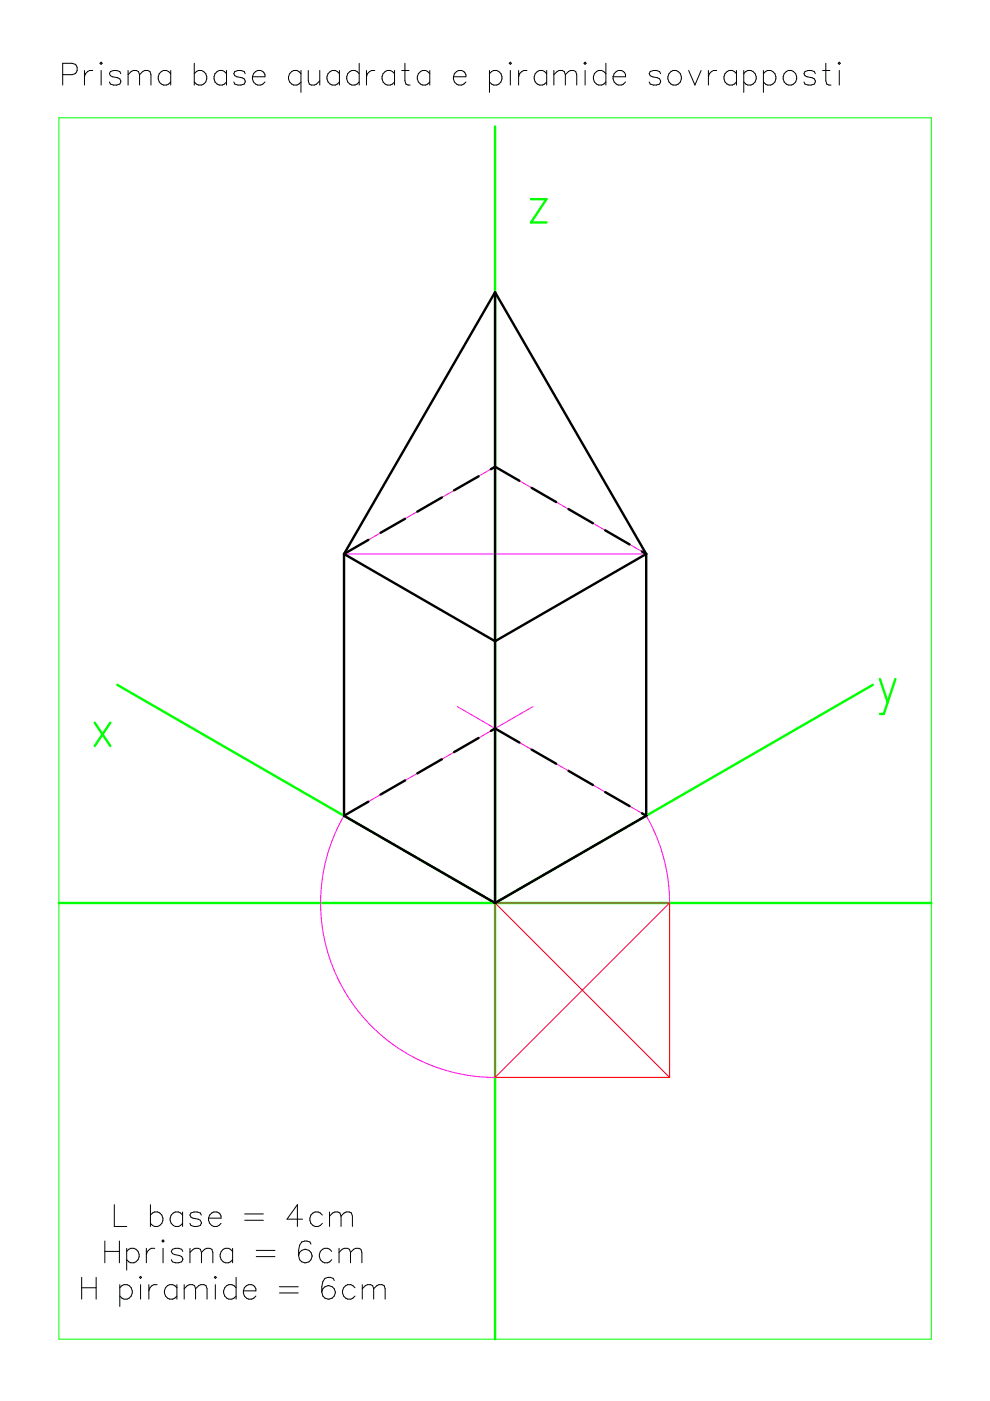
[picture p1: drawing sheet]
<svg xmlns="http://www.w3.org/2000/svg" width="210mm" height="297mm" viewBox="0 0 210 297" stroke-linecap="round" stroke-linejoin="round" font-family="sans-serif">
<path d="M12.5 25h185v258.9h-185z" fill="none" stroke="#0f0" stroke-width=".21"/>
<path d="M105 26.8v257.1M112.6 42.2h3.3l-3.3 5h3.3M20.1 153.2l3.3 5M23.4 153.2l-3.3 5M24.9 145.2l80.1 46.3 80.1-46.3M186.6 144l1.6 4.9M189.8 144l-2.4 7.4h-.8M12.5 191.5h185" fill="none" stroke="#0f0" stroke-width=".51"/>
<path d="M105 191.5h37M105 191.5v36.9M105 191.5l37 36.9M142 191.5v36.9M142 191.5l-37 36.9M105 228.4h37" fill="none" stroke="#f00" stroke-width=".21"/>
<g fill="none" stroke="#000" stroke-width=".21">
<path d="M13.3 15.8h2a1.21 1.21 0 0 0 1.1-1.2 1.21 1.21 0 0 0-1.1-1.2h-2v4.6M17.9 14.9v3.1M19.7 14.9a1.5 1.5 0 0 0-1.8 1.4M21.4 13.2l.3 .2-.3 .2-.2-.2zM21.4 14.9v3.1M25.6 15.6l-.2-.4-.7-.3h-.6l-.7 .3-.2 .4 .2 .4 2 .7 .2 .7-.2 .4-.7 .2h-.6l-.7-.2-.2-.4M27.2 15.8l1.1-.9h.6l.5 .3 .2 .6M27.2 14.9v3.1M29.6 15.8l1.1-.9h.6l.5 .3 .2 .6v2.2M29.6 15.8v2.2M36.2 15.6a1.53 1.53 0 0 0-2.7 .4 1.53 1.53 0 0 0 1.8 2l.9-.6M36.2 14.9v3.1"/>
<path d="M41.2 15.6a1.53 1.53 0 0 1 2.6 .4 1.53 1.53 0 0 1-1.7 2l-.9-.6M41.2 13.4v4.6M48 15.6a1.53 1.53 0 0 0-2.6 .4 1.53 1.53 0 0 0 1.7 2l.9-.6M48 14.9v3.1M52 15.6l-.2-.4-.7-.3h-.7l-.6 .3-.2 .4 .2 .4 2 .7 .2 .7-.2 .4-.7 .2-1.3-.2-.2-.4M53.5 16.3a1.46 1.46 0 0 0 .9 1.6 1.46 1.46 0 0 0 1.8-.5M53.7 15.6a1.28 1.28 0 0 1 1.5-.7 1.28 1.28 0 0 1 1 1.4h-2.7zM63.8 15.6a1.51 1.51 0 0 0-2.3-.1 1.51 1.51 0 0 0 .3 2.3 1.36 1.36 0 0 0 2-.4M63.8 14.9v4.7M65.4 14.9v2.2l.2 .7 .4 .2h.7l1.1-.9M67.8 14.9v3.1M72 15.6a1.51 1.51 0 0 0-2.4-.1 1.51 1.51 0 0 0 .4 2.3 1.36 1.36 0 0 0 2-.4"/>
<path d="M72 14.9v3.1M76.2 15.6a1.53 1.53 0 0 0-2.7 .4 1.53 1.53 0 0 0 1.8 2l.9-.6M76.2 13.4v4.6M77.7 14.9v3.1M79.5 14.9a1.5 1.5 0 0 0-1.8 1.4M83.7 15.6a1.53 1.53 0 0 0-2.7 .4 1.53 1.53 0 0 0 1.8 2l.9-.6M83.7 14.9v3.1M85.2 14.9h1.5M85.9 13.4v3.7l.2 .7 .9 .2M91.1 15.6a1.51 1.51 0 0 0-2.3-.1 1.51 1.51 0 0 0 .4 2.3 1.36 1.36 0 0 0 1.9-.4M91.1 14.9v3.1M96.1 16.3a1.46 1.46 0 0 0 .9 1.6 1.46 1.46 0 0 0 1.8-.5"/>
<path d="M96.8 15.2a1.23 1.23 0 0 1 1.4-.1 1.23 1.23 0 0 1 .6 1.2h-2.7l.3-.7zM103.8 15.6a1.53 1.53 0 0 1 2.6 .4 1.53 1.53 0 0 1-1.7 2l-.9-.6M103.8 14.9v4.7M108.2 13.2l.2 .2-.2 .2-.2-.2zM108.2 14.9v3.1M110 14.9v3.1M111.7 14.9a1.5 1.5 0 0 0-1.7 1.4M115.9 15.6a1.53 1.53 0 0 0-2.6 .4 1.53 1.53 0 0 0 1.7 2l.9-.6M115.9 14.9v3.1M117.4 15.8l1.1-.9h.7l.4 .3 .3 .6M117.4 14.9v3.1M119.9 15.8l1.1-.9h.6l.5 .3 .2 .6v2.2"/>
<path d="M119.9 15.8v2.2M123.8 13.4l.3-.2 .2 .2-.2 .2zM124.1 14.9v3.1M128.5 15.6a1.53 1.53 0 0 0-2.7 .4 1.53 1.53 0 0 0 1.8 2l.9-.6M128.5 13.4v4.6M130 16.3a1.46 1.46 0 0 0 .9 1.6 1.46 1.46 0 0 0 1.7-.5M130.2 15.6a1.27 1.27 0 0 1 1.5-.7 1.27 1.27 0 0 1 .9 1.4h-2.6zM140.1 15.6l-.3-.4-.6-.3h-.7l-.6 .3-.3 .4 .3 .4 1.9 .7 .3 .7-.3 .4-.6 .2-1.3-.2-.3-.4M142.3 15.2a1.54 1.54 0 0 1 2.1 .8 1.54 1.54 0 0 1-1 2 1.57 1.57 0 0 1-1.7-1 1.57 1.57 0 0 1 .6-1.8zM146 14.9l1.3 3.1 1.4-3.1M150.2 14.9v3.1M152 14.9a1.5 1.5 0 0 0-1.8 1.4"/>
<path d="M156.1 15.6a1.53 1.53 0 0 0-2.6 .4 1.53 1.53 0 0 0 1.8 2l.8-.6M156.1 14.9v3.1M157.7 15.6a1.51 1.51 0 0 1 2.4-.1 1.51 1.51 0 0 1-.4 2.3 1.36 1.36 0 0 1-2-.4M157.7 14.9v4.7M161.9 15.6a1.53 1.53 0 0 1 2.6 .4 1.53 1.53 0 0 1-1.7 2l-.9-.6M161.9 14.9v4.7M166.3 15.6a1.53 1.53 0 0 1 2.6 .4 1.53 1.53 0 0 1-1.7 2 1.6 1.6 0 0 1-.9-2.4zM172.9 15.6l-.2-.4-.7-.3h-.7l-.6 .3-.2 .4 .2 .4 2 .7 .2 .7-.2 .4-.7 .2-1.3-.2-.2-.4M174.4 14.9h1.6M175.1 13.4v3.7l.2 .7 .9 .2M177.9 13.2l.3 .2-.3 .2-.2-.2zM177.9 14.9v3.1"/>
<path d="M24.2 255.4v4.6h2.7M31.9 257.6a1.52 1.52 0 0 1 2.6 .4 1.52 1.52 0 0 1-1.7 2l-.9-.6M31.9 255.4v4.6M38.7 257.6a1.52 1.52 0 0 0-2.6 .4 1.52 1.52 0 0 0 1.7 2l.9-.6M38.7 257v3M42.7 257.6l-.2-.4-.7-.2-1.3 .2-.2 .4 .2 .5 2 .6 .2 .5-.2 .6-1.4 .2-.6-.2-.2-.4M44.2 258.3a1.46 1.46 0 0 0 .9 1.6 1.46 1.46 0 0 0 1.8-.5M44.4 257.6a1.27 1.27 0 0 1 1.5-.7 1.27 1.27 0 0 1 1 1.4h-2.7zM51.9 257.4h3.9M51.9 258.7h3.9M64.2 258.5h-3.3l2.2-3.1v4.6M68.3 257.6a1.53 1.53 0 0 0-2.6 .4 1.53 1.53 0 0 0 1.8 2l.8-.6"/>
<path d="M69.9 257.8l1.1-.8h.6l.5 .2 .2 .6M69.9 257v3M72.3 257.8l.7-.6 .4-.2h.7l.4 .2 .2 .6v2.2M72.3 257.8v2.2M17.3 270.8v4.6M17.3 273h3.1M20.4 270.8v4.6M22.2 263.1v4.6M22.2 265.3h3.1M25.3 263.1v4.6M25.4 272.4v4.6M25.4 273a1.52 1.52 0 0 1 2.6 .4 1.52 1.52 0 0 1-1.7 2l-.9-.6"/>
<path d="M26.9 264.7v4.6M26.9 265.3a1.52 1.52 0 0 1 2.6 .4 1.52 1.52 0 0 1-1.8 2l-.8-.6M29.8 270.6l.2 .2-.2 .2-.2-.2zM29.8 272.4v3M31 264.7v3M31.6 272.4v3M32.8 264.7a1.5 1.5 0 0 0-1.8 1.3M33.3 272.4a1.47 1.47 0 0 0-1.7 1.3M34.6 264.7v3M34.6 262.9l.2 .2-.2 .2-.2-.2zM37.5 273a1.52 1.52 0 0 0-2.6 .4 1.52 1.52 0 0 0 1.7 2l.9-.6M37.5 272.4v3"/>
<path d="M38.8 265.3l-.3-.4-.6-.2-1.3 .2-.3 .4 .3 .5 1.9 .6 .3 .7-.3 .4-.6 .2-1.3-.2-.3-.4M39.1 273.2l.6-.6 .5-.2h.6l.5 .2 .2 .6M39.1 272.4v3M40.3 265.5l1.1-.8h.7l.4 .2 .2 .6M40.3 264.7v3M41.5 273.2l1.1-.8h.6l.5 .2 .2 .6v2.2M41.5 273.2v2.2M42.7 265.5l.7-.6 .4-.2h.7l.4 .2 .2 .6v2.2M42.7 265.5v2.2M45.7 270.6l.2 .2-.2 .2-.3-.2zM45.7 272.4v3M49.3 265.3a1.52 1.52 0 0 0-2.6 .4 1.52 1.52 0 0 0 1.7 2l.9-.6"/>
<path d="M49.3 264.7v3M50.1 273a1.52 1.52 0 0 0-2.7 .4 1.52 1.52 0 0 0 1.8 2l.9-.6M50.1 270.8v4.6M51.6 273.7a1.46 1.46 0 0 0 .9 1.6 1.46 1.46 0 0 0 1.8-.5M51.8 273a1.28 1.28 0 0 1 1.5-.6 1.28 1.28 0 0 1 1 1.3h-2.7zM54.3 265.1h4M54.3 266.4h4M59.2 272.8h4M59.2 274.1h4M65.9 263.8l-.2-.5a1.51 1.51 0 0 0-2.2 .7l-.2 2.2M70.3 265.3a1.52 1.52 0 0 0-2.6 .4 1.52 1.52 0 0 0 1.8 2l.8-.6M70.9 271.5l-.2-.5a1.51 1.51 0 0 0-2.2 .7l-.3 1.1v1.1"/>
<path d="M71.9 265.5l.6-.6 .5-.2h.7l.4 .2 .2 .6M71.9 264.7v3M74.3 265.5l.7-.6 .4-.2h.7l.4 .2 .2 .6v2.2M74.3 265.5v2.2M75.3 273a1.52 1.52 0 0 0-2.7 .4 1.52 1.52 0 0 0 1.8 2l.9-.6M76.8 273.2l.7-.6 .4-.2h.7l.4 .2 .2 .6M76.8 272.4v3M79.2 273.2l1.1-.8h.7l.4 .2 .3 .6v2.2M79.2 273.2v2.2"/>
<circle cx="64.7" cy="266.3" r="1.43"/>
<circle cx="69.6" cy="274" r="1.43"/>
</g>
<path d="M105 62v129.5M105 62l-32.1 55.5M105 62l32 55.5M72.9 117.5v55.5M72.9 117.5l32.1 18.5 32-18.5M72.9 117.5l32.1-18.5 32 18.5M72.9 117.5h64.1M137 117.5v55.5M97 149.8l40 23.2M113 149.8l-40.1 23.2M72.9 173l-2 4-1.6 4.5-.9 4.4-.4 4.4 .2 5.3 1 5.3 1.6 4.8 2.1 4.2 2.5 3.8 2.8 3.3 4 3.6 4.1 2.8 4.3 2.1 4.7 1.7 4.6 .9 5.1 .3M137 173l2.3 4.7 1.5 4.4 .9 4.6 .3 4.8" fill="none" stroke="#f0f" stroke-width=".21"/>
<g fill="none" stroke="#000" stroke-width=".51">
<path d="M105 62l-32.1 55.5M105 62l32 55.5M105 62v129.5M104.1 99.5l.9-.5 5.1 2.9M72.9 117.5l32.1 18.5 32-18.5M72.9 117.5v55.5M78.1 114.5l-5.2 3M85.9 110l-5.2 3M93.7 105.5l-5.2 3M101.5 101l-5.2 3M112.7 103.4l5.2 3M120.5 107.9l5.2 3"/>
<path d="M128.3 112.4l5.2 3M136.1 116.9l.9 .6M137 117.5v55.5M101.5 156.5l-5.2 3M104.1 155l.9-.5 5.1 2.9M112.7 158.9l5.2 3M72.9 173l32.1 18.5M78.1 170l-5.2 3M85.9 165.5l-5.2 3M93.7 161l-5.2 3M120.5 163.4l5.2 3M128.3 167.9l5.2 3"/>
<path d="M136.1 172.4l.9 .6M137 173l-32 18.5"/>
</g>
</svg>
